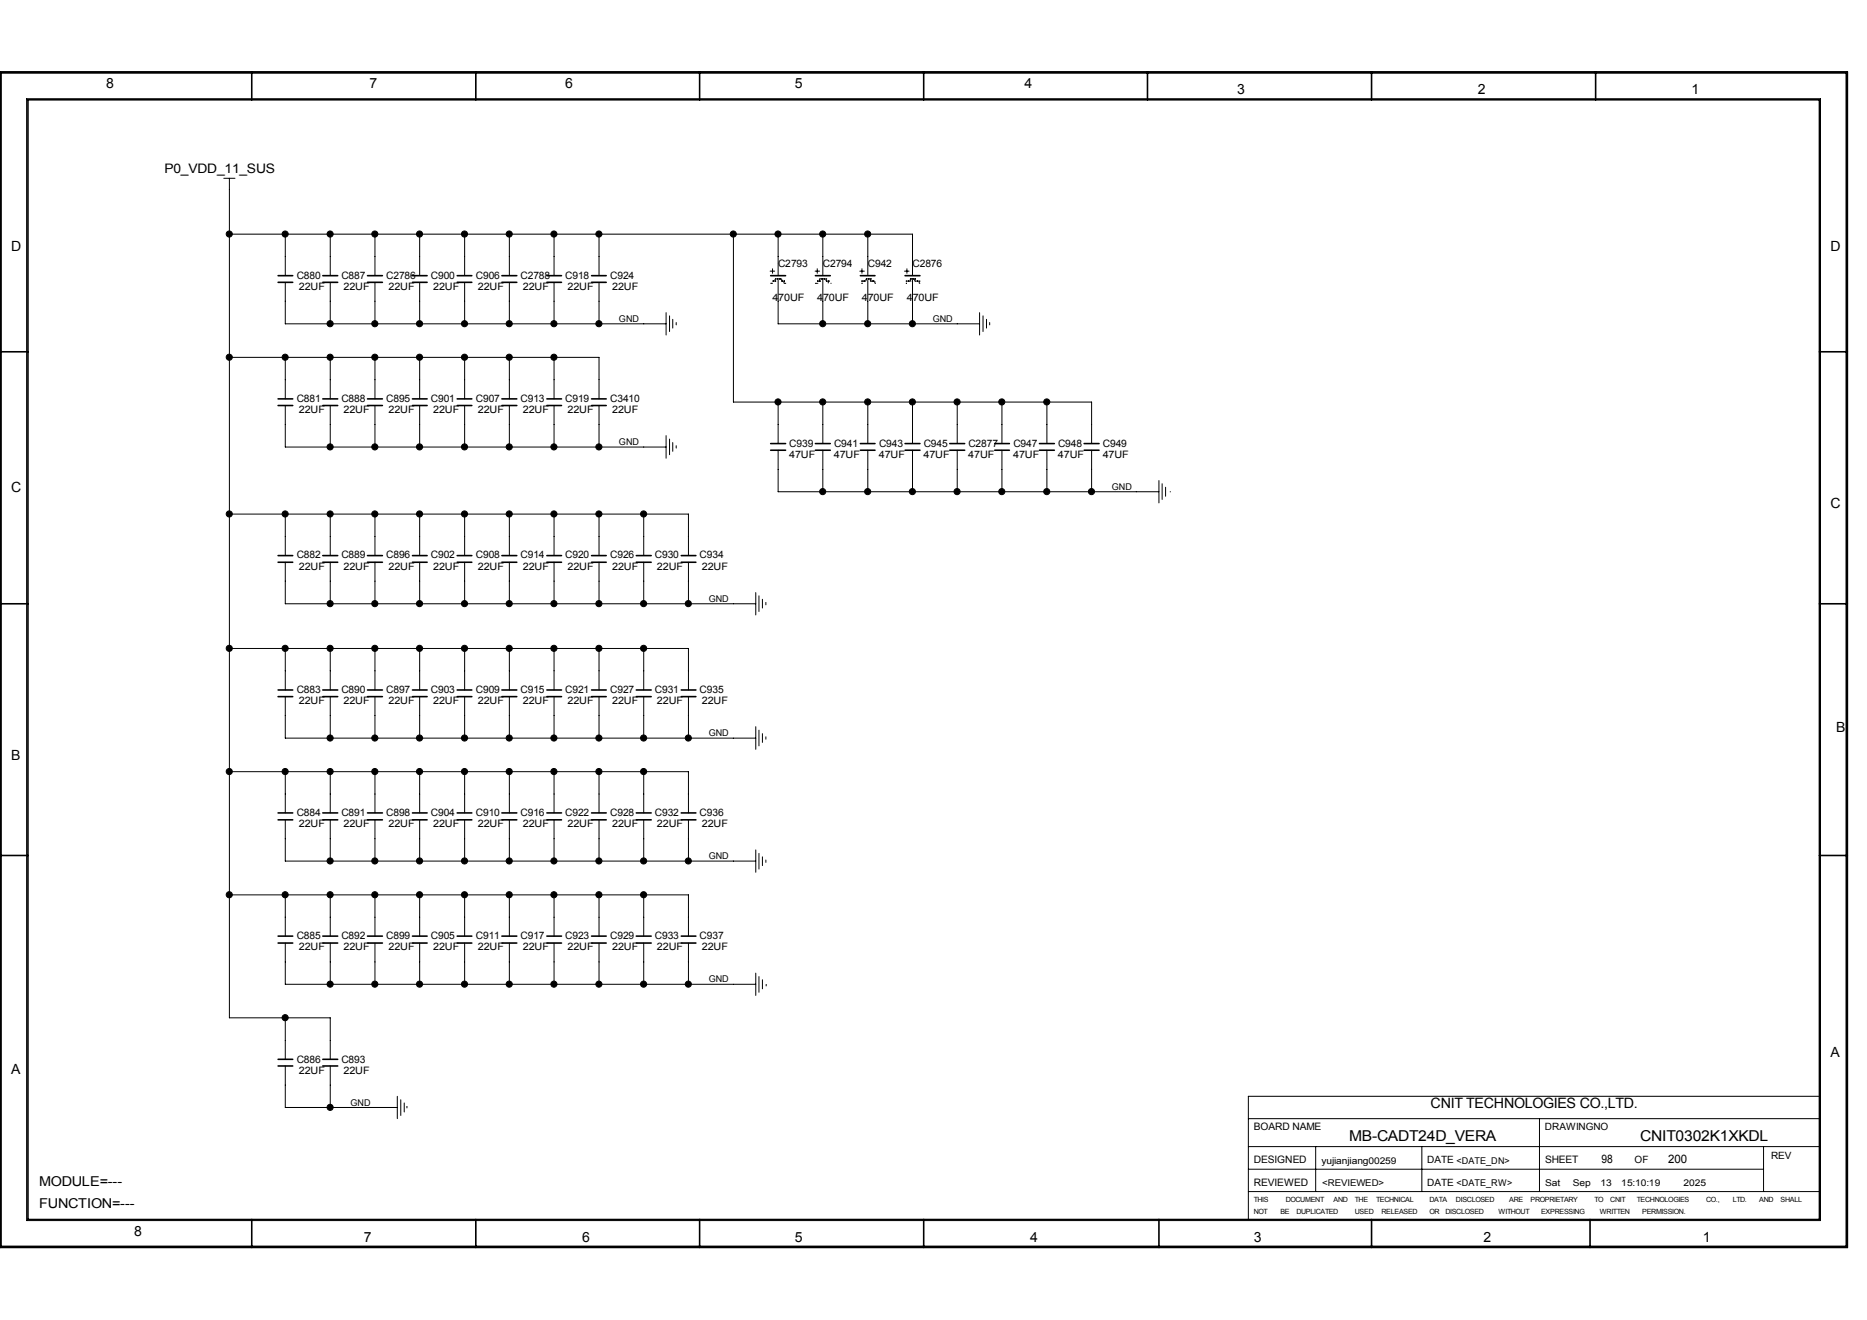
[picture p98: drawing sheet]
<svg xmlns="http://www.w3.org/2000/svg" width="297mm" height="210mm" viewBox="0 0 297 210" stroke-linecap="round" stroke-linejoin="round" font-family="sans-serif">
<defs><g id="words">
<g font-size="2.4">
<text x="214.6" y="181.5">MB-CADT24D_VERA</text>
<text x="260.9" y="181.5">CNIT0302K1XKDL</text>
</g>
<text font-size="2.3" x="227.6" y="176.3">CNIT TECHNOLOGIES CO.,LTD.</text>
<g font-size="2.2">
<text x="16.9" y="14.1">8</text>
<text x="58.8" y="14.1">7</text>
<text x="89.9" y="14.1">6</text>
<text x="126.4" y="14.1">5</text>
<text x="163" y="14.1">4</text>
<text x="196.8" y="15">3</text>
<text x="235.1" y="15">2</text>
<text x="269.1" y="15">1</text>
<text x="1.8" y="39.9">D</text>
<text x="291.2" y="39.9">D</text>
<text x="1.8" y="78.2">C</text>
<text x="291.2" y="80.9">C</text>
<text x="292.1" y="116.5">B</text>
<text x="1.8" y="121">B</text>
<text x="1.8" y="170.8">A</text>
<text x="291.2" y="168.2">A</text>
<text x="6.2" y="188.7">MODULE=---</text>
<text x="6.2" y="192.2">FUNCTION=---</text>
<text x="21.3" y="196.6">8</text>
<text x="57.9" y="197.5">7</text>
<text x="92.6" y="197.5">6</text>
<text x="126.4" y="197.5">5</text>
<text x="163.9" y="197.5">4</text>
<text x="199.5" y="197.5">3</text>
<text x="236" y="197.5">2</text>
<text x="270.9" y="197.5">1</text>
</g>
<text font-size="2.1" x="26.2" y="27.5">P0_VDD_11_SUS</text>
<g font-size="1.9">
<text x="254.7" y="185">98</text>
<text x="265.4" y="185">200</text>
</g>
<g font-size="1.6">
<text x="47.2" y="44.3">C880</text>
<text x="47.5" y="46.1">22UF</text>
<text x="54.3" y="44.3">C887</text>
<text x="54.6" y="46.1">22UF</text>
<text x="61.4" y="44.3">C2786</text>
<text x="61.8" y="46.1">22UF</text>
<text x="68.5" y="44.3">C900</text>
<text x="68.9" y="46.1">22UF</text>
<text x="75.7" y="44.3">C906</text>
<text x="76" y="46.1">22UF</text>
<text x="82.8" y="44.3">C2788</text>
<text x="83.2" y="46.1">22UF</text>
<text x="89.9" y="44.3">C918</text>
<text x="90.3" y="46.1">22UF</text>
<text x="97.1" y="44.3">C924</text>
<text x="97.4" y="46.1">22UF</text>
<text x="122.9" y="47.9">470UF</text>
<text x="123.8" y="42.5">C2793</text>
<text x="130" y="47.9">470UF</text>
<text x="130.9" y="42.5">C2794</text>
<text x="137.1" y="47.9">470UF</text>
<text x="138.1" y="42.5">C942</text>
<text x="144.3" y="47.9">470UF</text>
<text x="145.2" y="42.5">C2876</text>
<text x="47.2" y="63.9">C881</text>
<text x="47.5" y="65.7">22UF</text>
<text x="54.3" y="63.9">C888</text>
<text x="54.6" y="65.7">22UF</text>
<text x="61.4" y="63.9">C895</text>
<text x="61.8" y="65.7">22UF</text>
<text x="68.5" y="63.9">C901</text>
<text x="68.9" y="65.7">22UF</text>
<text x="75.7" y="63.9">C907</text>
<text x="76" y="65.7">22UF</text>
<text x="82.8" y="63.9">C913</text>
<text x="83.2" y="65.7">22UF</text>
<text x="89.9" y="63.9">C919</text>
<text x="90.3" y="65.7">22UF</text>
<text x="97.1" y="63.9">C3410</text>
<text x="97.4" y="65.7">22UF</text>
<text x="125.6" y="71.1">C939</text>
<text x="132.7" y="71.1">C941</text>
<text x="139.8" y="71.1">C943</text>
<text x="146.9" y="71.1">C945</text>
<text x="154.1" y="71.1">C2877</text>
<text x="161.2" y="71.1">C947</text>
<text x="168.3" y="71.1">C948</text>
<text x="175.4" y="71.1">C949</text>
<text x="125.5" y="72.8">47UF</text>
<text x="132.7" y="72.8">47UF</text>
<text x="139.8" y="72.8">47UF</text>
<text x="146.9" y="72.8">47UF</text>
<text x="154" y="72.8">47UF</text>
<text x="161.2" y="72.8">47UF</text>
<text x="168.3" y="72.8">47UF</text>
<text x="175.4" y="72.8">47UF</text>
<text x="47.2" y="88.9">C882</text>
<text x="54.3" y="88.9">C889</text>
<text x="61.4" y="88.9">C896</text>
<text x="68.5" y="88.9">C902</text>
<text x="75.7" y="88.9">C908</text>
<text x="82.8" y="88.9">C914</text>
<text x="89.9" y="88.9">C920</text>
<text x="97.1" y="88.9">C926</text>
<text x="104.2" y="88.9">C930</text>
<text x="111.3" y="88.9">C934</text>
<text x="47.5" y="90.6">22UF</text>
<text x="54.6" y="90.6">22UF</text>
<text x="61.8" y="90.6">22UF</text>
<text x="68.9" y="90.6">22UF</text>
<text x="76" y="90.6">22UF</text>
<text x="83.2" y="90.6">22UF</text>
<text x="90.3" y="90.6">22UF</text>
<text x="97.4" y="90.6">22UF</text>
<text x="104.5" y="90.6">22UF</text>
<text x="111.7" y="90.6">22UF</text>
<text x="47.2" y="110.2">C883</text>
<text x="47.5" y="112">22UF</text>
<text x="54.3" y="110.2">C890</text>
<text x="54.6" y="112">22UF</text>
<text x="61.4" y="110.2">C897</text>
<text x="61.8" y="112">22UF</text>
<text x="68.5" y="110.2">C903</text>
<text x="68.9" y="112">22UF</text>
<text x="75.7" y="110.2">C909</text>
<text x="76" y="112">22UF</text>
<text x="82.8" y="110.2">C915</text>
<text x="83.2" y="112">22UF</text>
<text x="89.9" y="110.2">C921</text>
<text x="90.3" y="112">22UF</text>
<text x="97.1" y="110.2">C927</text>
<text x="97.4" y="112">22UF</text>
<text x="104.2" y="110.2">C931</text>
<text x="104.5" y="112">22UF</text>
<text x="111.3" y="110.2">C935</text>
<text x="111.7" y="112">22UF</text>
<text x="47.2" y="129.8">C884</text>
<text x="47.5" y="131.6">22UF</text>
<text x="54.3" y="129.8">C891</text>
<text x="54.6" y="131.6">22UF</text>
<text x="61.4" y="129.8">C898</text>
<text x="61.8" y="131.6">22UF</text>
<text x="68.5" y="129.8">C904</text>
<text x="68.9" y="131.6">22UF</text>
<text x="75.7" y="129.8">C910</text>
<text x="76" y="131.6">22UF</text>
<text x="82.8" y="129.8">C916</text>
<text x="83.2" y="131.6">22UF</text>
<text x="89.9" y="129.8">C922</text>
<text x="90.3" y="131.6">22UF</text>
<text x="97.1" y="129.8">C928</text>
<text x="97.4" y="131.6">22UF</text>
<text x="104.2" y="129.8">C932</text>
<text x="104.5" y="131.6">22UF</text>
<text x="111.3" y="129.8">C936</text>
<text x="111.7" y="131.6">22UF</text>
<text x="47.2" y="149.4">C885</text>
<text x="54.3" y="149.4">C892</text>
<text x="61.4" y="149.4">C899</text>
<text x="68.5" y="149.4">C905</text>
<text x="75.7" y="149.4">C911</text>
<text x="82.8" y="149.4">C917</text>
<text x="89.9" y="149.4">C923</text>
<text x="97.1" y="149.4">C929</text>
<text x="104.2" y="149.4">C933</text>
<text x="111.3" y="149.4">C937</text>
<text x="47.5" y="151.2">22UF</text>
<text x="54.6" y="151.2">22UF</text>
<text x="61.8" y="151.2">22UF</text>
<text x="68.9" y="151.2">22UF</text>
<text x="76" y="151.2">22UF</text>
<text x="83.2" y="151.2">22UF</text>
<text x="90.3" y="151.2">22UF</text>
<text x="97.4" y="151.2">22UF</text>
<text x="104.5" y="151.2">22UF</text>
<text x="111.7" y="151.2">22UF</text>
<text x="47.2" y="169">C886</text>
<text x="47.5" y="170.8">22UF</text>
<text x="54.3" y="169">C893</text>
<text x="54.6" y="170.8">22UF</text>
<text x="199.5" y="179.7">BOARD NAME</text>
<text x="245.8" y="179.7">DRAWINGNO</text>
<text x="199.5" y="185.1">DESIGNED</text>
<text x="227.1" y="185.1">DATE &lt;DATE_DN&gt;</text>
<text x="245.8" y="185">SHEET</text>
<text x="260" y="185.1">OF</text>
<text x="281.7" y="184.4">REV</text>
<text x="199.5" y="188.6">REVIEWED</text>
<text x="227.1" y="188.7">DATE &lt;DATE_RW&gt;</text>
</g>
<g font-size="1.5">
<text x="98.5" y="51.2">GND</text>
<text x="148.4" y="51.2">GND</text>
<text x="98.5" y="70.8">GND</text>
<text x="176.9" y="77.9">GND</text>
<text x="112.7" y="95.7">GND</text>
<text x="112.7" y="117.1">GND</text>
<text x="112.7" y="136.7">GND</text>
<text x="112.7" y="156.3">GND</text>
<text x="55.8" y="175.9">GND</text>
<text x="210.2" y="185.1">yujianjiang00259</text>
<text x="210.3" y="188.7">&lt;REVIEWED&gt;</text>
<text x="245.8" y="188.7">Sat</text>
<text x="250.2" y="188.7">Sep</text>
<text x="254.6" y="188.7">13</text>
<text x="257.9" y="188.7">15:10:19</text>
<text x="267.8" y="188.7">2025</text>
</g>
<g font-size="1.1">
<text x="199.4" y="191.3">THIS</text>
<text x="204.5" y="191.3">DOCUMENT</text>
<text x="212.1" y="191.3">AND</text>
<text x="215.5" y="191.3">THE</text>
<text x="218.9" y="191.3">TECHNICAL</text>
<text x="227.4" y="191.3">DATA</text>
<text x="231.6" y="191.3">DISCLOSED</text>
<text x="240.1" y="191.3">ARE</text>
<text x="243.5" y="191.3">PROPRIETARY</text>
<text x="253.6" y="191.3">TO</text>
<text x="256.2" y="191.3">CNIT</text>
<text x="260.4" y="191.3">TECHNOLOGIES</text>
<text x="271.4" y="191.3">CO.,</text>
<text x="275.6" y="191.3">LTD.</text>
<text x="279.9" y="191.3">AND</text>
<text x="283.3" y="191.3">SHALL</text>
<text x="199.4" y="193.1">NOT</text>
<text x="203.7" y="193.1">BE</text>
<text x="206.2" y="193.1">DUPLICATED</text>
<text x="215.5" y="193.1">USED</text>
<text x="219.8" y="193.1">RELEASED</text>
<text x="227.4" y="193.1">OR</text>
<text x="229.9" y="193.1">DISCLOSED</text>
<text x="238.4" y="193.1">WITHOUT</text>
<text x="245.2" y="193.1">EXPRESSING</text>
<text x="254.5" y="193.1">WRITTEN</text>
<text x="261.2" y="193.1">PERMISSION.</text>
</g>
</g></defs>
<g fill="none" stroke="#000" stroke-width=".25">
<path d="M0 11.4h293.9v187.1h-293.9zM.2 11.6h293.5v186.7h-293.5zM4.4 15.9h285v178.1h-285zM40 11.4v4.5M75.7 11.4v4.5M111.3 11.4v4.5M146.9 11.4v4.5M182.5 11.4v4.5M218.2 11.4v4.5M253.8 11.4v4.5M0 56h4.4M44.2 44.9h2.4"/>
<path d="M44.2 43.9h2.4M51.4 44.9h2.3M51.4 43.9h2.3M58.5 44.9h2.3M58.5 43.9h2.3M65.6 44.9h2.3M65.6 43.9h2.3M72.7 44.9h2.4M72.7 43.9h2.4M79.8 44.9h2.4M79.8 43.9h2.4M87 44.9h2.3"/>
<path d="M87 43.9h2.3M94.1 44.9h2.3M94.1 43.9h2.3M122.6 43.9h2.4M129.7 43.9h2.4M136.9 43.9h2.3M144 43.9h2.3M289.4 56h4.5M44.2 64.5h2.4M44.2 63.5h2.4M51.4 64.5h2.3M51.4 63.5h2.3"/>
<path d="M58.5 64.5h2.3M58.5 63.5h2.3M65.6 64.5h2.3M65.6 63.5h2.3M72.7 64.5h2.4M72.7 63.5h2.4M79.8 64.5h2.4M79.8 63.5h2.4M87 64.5h2.3M87 63.5h2.3M94.1 64.5h2.3M94.1 63.5h2.3"/>
<path d="M122.6 71.6h2.4M122.6 70.6h2.4M129.7 71.6h2.4M129.7 70.6h2.4M136.9 71.6h2.3M136.9 70.6h2.3M144 71.6h2.3M144 70.6h2.3M151.1 71.6h2.4M151.1 70.6h2.4M158.2 71.6h2.4M158.2 70.6h2.4"/>
<path d="M165.4 71.6h2.3M165.4 70.6h2.3M172.5 71.6h2.3M172.5 70.6h2.3M0 96.1h4.4M44.2 89.5h2.4M44.2 88.4h2.4M51.4 89.5h2.3M51.4 88.4h2.3M58.5 89.5h2.3M58.5 88.4h2.3M65.6 89.5h2.3"/>
<path d="M65.6 88.4h2.3M72.7 89.5h2.4M72.7 88.4h2.4M79.8 89.5h2.4M79.8 88.4h2.4M87 89.5h2.3M87 88.4h2.3M94.1 89.5h2.3M94.1 88.4h2.3M101.2 89.5h2.4M101.2 88.4h2.4M108.4 89.5h2.3"/>
<path d="M108.4 88.4h2.3M289.4 96.1h4.5M44.2 110.8h2.4M44.2 109.8h2.4M51.4 110.8h2.3M51.4 109.8h2.3M58.5 110.8h2.3M58.5 109.8h2.3M65.6 110.8h2.3M65.6 109.8h2.3M72.7 110.8h2.4M72.7 109.8h2.4"/>
<path d="M79.8 110.8h2.4M79.8 109.8h2.4M87 110.8h2.3M87 109.8h2.3M94.1 110.8h2.3M94.1 109.8h2.3M101.2 110.8h2.4M101.2 109.8h2.4M108.4 110.8h2.3M108.4 109.8h2.3M0 136.1h4.4M44.2 130.4h2.4"/>
<path d="M44.2 129.3h2.4M51.4 130.4h2.3M51.4 129.3h2.3M58.5 130.4h2.3M58.5 129.3h2.3M65.6 130.4h2.3M65.6 129.3h2.3M72.7 130.4h2.4M72.7 129.3h2.4M79.8 130.4h2.4M79.8 129.3h2.4M87 130.4h2.3"/>
<path d="M87 129.3h2.3M94.1 130.4h2.3M94.1 129.3h2.3M101.2 130.4h2.4M101.2 129.3h2.4M108.4 130.4h2.3M108.4 129.3h2.3M289.4 136.1h4.5M44.2 150h2.4M44.2 148.9h2.4M51.4 150h2.3M51.4 148.9h2.3"/>
<path d="M58.5 150h2.3M58.5 148.9h2.3M65.6 150h2.3M65.6 148.9h2.3M72.7 150h2.4M72.7 148.9h2.4M79.8 150h2.4M79.8 148.9h2.4M87 150h2.3M87 148.9h2.3M94.1 150h2.3M94.1 148.9h2.3"/>
<path d="M101.2 150h2.4M101.2 148.9h2.4M108.4 150h2.3M108.4 148.9h2.3M44.2 169.6h2.4M44.2 168.5h2.4M51.4 169.6h2.3M51.4 168.5h2.3M40 194v4.5M75.7 194v4.5M111.3 194v4.5M146.9 194v4.5"/>
<path d="M184.4 194v4.5M218.2 194v4.5M252.9 194v4.5"/>
</g>
<g fill="none" stroke="#000" stroke-width=".16">
<path d="M4.2 15.7h285.4v178.5h-285.4zM35.6 28.4h1.8M36.5 28.4v133.5h16v6.6M36.5 37.3h108.7v6.6M45.4 37.3v6.6M52.5 37.3v6.6M59.6 37.3v6.6M66.8 37.3v6.6M73.9 37.3v6.6M81 37.3v6.6M88.1 37.3v6.6M95.3 37.3v6.6"/>
<path d="M116.7 37.3v26.7h57v6.6M123.8 37.3v6.6M130.9 37.3v6.6M138 37.3v6.6M36.5 56.9h58.8v6.6M45.4 44.9v6.6h60.6M45.4 56.9v6.6M52.5 44.9v6.6M52.5 56.9v6.6M59.6 44.9v6.6M59.6 56.9v6.6M66.8 44.9v6.6"/>
<path d="M66.8 56.9v6.6M73.9 44.9v6.6M73.9 56.9v6.6M81 44.9v6.6M81 56.9v6.6M88.1 44.9v6.6M88.1 56.9v6.6M95.3 44.9v6.6M106 49.7v3.6M106.5 50.2v2.5M107 50.8v1.4M107.6 51.3v.4"/>
<path d="M122.5 43.1h.7M122.6 45.1h.1M122.6 45.1h.3M122.9 42.8v.7M122.9 44.7h.1M122.9 44.7h.4M123.3 44.7h.1M123.3 44.4h.1M123.3 44.4v.3M123.3 44.4h.3M123.6 44.4h.1M123.8 44.6v6.9h32"/>
<path d="M124 44.4h.1M124 44.4h.4v.3M124.4 44.7h.1M124.4 44.7h.3M124.7 44.7h.1M124.7 44.7v.4h.4M129.6 45.1h.4M129.7 43.1h.7M130 44.7h.1M130 45.1h.1M130 44.7h.4M130 42.8v.7"/>
<path d="M130.4 44.7h.1M130.4 44.4h.1M130.4 44.4h1M130.4 44.4v.3M130.7 44.4h.1M130.9 44.6v6.9M131.1 44.4h.1M131.4 44.7h.1M131.4 44.4h.1M131.4 44.7h.4M131.4 44.4v.3M131.8 44.7h.1"/>
<path d="M131.8 44.7v.4M132.1 45.1h.1M136.8 43.1h.7M137.1 44.7h.1M137.1 45.1h.1M137.1 42.8v.7M137.4 44.7h.1M137.8 44.4h.1M137.8 44.4v.3h-.7M137.8 44.4h.7M138 44.6v6.9M138.1 44.4h.1"/>
<path d="M138.5 44.7h.1M138.5 44.4h.1M138.5 44.7h.7v.4M138.5 44.4v.3M138.8 44.7h.1M139.2 45.1h.1M143.9 43.1h.7M144.1 44.7h.1M144.1 45.1h.1M144.1 44.7h.7M144.3 42.8v.7M144.5 44.7h.1"/>
<path d="M144.8 44.7h.1M144.8 44.4h.1M144.8 44.4h.7M144.8 44.4v.3M145.2 44.6v6.9M145.2 44.4h.1M145.5 44.7h.1M145.5 44.4h.1M145.5 44.7h.7M145.5 44.4v.3M145.9 44.7h.1M146.2 44.7h.1"/>
<path d="M146.2 45.1h.1M146.2 44.7v.4M155.8 49.7v3.6M156.4 50.2v2.5M156.9 50.8v1.4M157.4 51.3v.4M45.4 64.5v6.6h60.6M52.5 64.5v6.6M59.6 64.5v6.6M66.8 64.5v6.6M73.9 64.5v6.6M81 64.5v6.6"/>
<path d="M88.1 64.5v6.6M95.3 64.5v6.6M106 69.3v3.6M106.5 69.8v2.5M107 70.4v1.4M107.6 70.9v.4M123.8 64v6.6M123.8 71.6v6.6h60.6M130.9 64v6.6M130.9 71.6v6.6M138 64v6.6M138 71.6v6.6"/>
<path d="M145.2 64v6.6M145.2 71.6v6.6M152.3 64v6.6M152.3 71.6v6.6M159.4 64v6.6M159.4 71.6v6.6M166.5 64v6.6M166.5 71.6v6.6M173.7 71.6v6.6M184.4 76.5v3.5M184.9 77v2.5M185.4 77.5v1.5"/>
<path d="M186.1 78.2h.1M36.5 81.8h73v6.6M45.4 81.8v6.6M45.4 89.5v6.6h74.8M52.5 81.8v6.6M52.5 89.5v6.6M59.6 81.8v6.6M59.6 89.5v6.6M66.8 81.8v6.6M66.8 89.5v6.6M73.9 81.8v6.6M73.9 89.5v6.6"/>
<path d="M81 81.8v6.6M81 89.5v6.6M88.1 81.8v6.6M88.1 89.5v6.6M95.3 81.8v6.6M95.3 89.5v6.6M102.4 81.8v6.6M102.4 89.5v6.6M109.5 89.5v6.6M120.2 94.3v3.5M120.7 94.8v2.5M121.3 95.3v1.4"/>
<path d="M121.8 95.8v.4M36.5 103.2h73v6.6M45.4 103.2v6.6M45.4 110.8v6.6h74.8M52.5 103.2v6.6M52.5 110.8v6.6M59.6 103.2v6.6M59.6 110.8v6.6M66.8 103.2v6.6M66.8 110.8v6.6M73.9 103.2v6.6M73.9 110.8v6.6"/>
<path d="M81 103.2v6.6M81 110.8v6.6M88.1 103.2v6.6M88.1 110.8v6.6M95.3 103.2v6.6M95.3 110.8v6.6M102.4 103.2v6.6M102.4 110.8v6.6M109.5 110.8v6.6M120.2 115.6v3.6M120.7 116.2v2.5M121.3 116.7v1.4"/>
<path d="M121.8 117.2v.4M36.5 122.8h73v6.5M45.4 122.8v6.5M45.4 130.4v6.6h74.8M52.5 122.8v6.5M52.5 130.4v6.6M59.6 122.8v6.5M59.6 130.4v6.6M66.8 122.8v6.5M66.8 130.4v6.6M73.9 122.8v6.5M73.9 130.4v6.6"/>
<path d="M81 122.8v6.5M81 130.4v6.6M88.1 122.8v6.5M88.1 130.4v6.6M95.3 122.8v6.5M95.3 130.4v6.6M102.4 122.8v6.5M102.4 130.4v6.6M109.5 130.4v6.6M120.2 135.2v3.6M120.7 135.8v2.5M121.3 136.3v1.4"/>
<path d="M121.8 136.8v.4M36.5 142.4h73v6.5M45.4 142.4v6.5M45.4 150v6.6h74.8M52.5 142.4v6.5M52.5 150v6.6M59.6 142.4v6.5M59.6 150v6.6M66.8 142.4v6.5M66.8 150v6.6M73.9 142.4v6.5M73.9 150v6.6"/>
<path d="M81 142.4v6.5M81 150v6.6M88.1 142.4v6.5M88.1 150v6.6M95.3 142.4v6.5M95.3 150v6.6M102.4 142.4v6.5M102.4 150v6.6M109.5 150v6.6M120.2 154.8v3.6M120.7 155.4v2.5M121.3 155.9v1.4"/>
<path d="M121.9 156.6v.3M45.4 161.9v6.6M45.4 169.6v6.6h17.8M52.5 169.6v6.6M63.2 174.4v3.6M63.8 175v2.5M64.3 175.5v1.4M64.7 176v.3M198.6 178h90.8M244.9 178v11.6M289.4 174.4h-90.8v19.6M198.6 189.6h90.8"/>
<path d="M198.6 186h81.9M198.6 182.4h90.8M209.3 182.4v7.2M226.2 182.4v7.2M280.5 182.4v7.2"/>
</g>
<g fill="#000" stroke="#000" stroke-width=".16">
<circle cx="36.5" cy="37.2" r=".49"/>
<circle cx="45.4" cy="37.2" r=".49"/>
<circle cx="52.5" cy="37.2" r=".49"/>
<circle cx="59.6" cy="37.2" r=".49"/>
<circle cx="66.7" cy="37.2" r=".49"/>
<circle cx="73.9" cy="37.2" r=".49"/>
<circle cx="81" cy="37.2" r=".49"/>
<circle cx="88.1" cy="37.2" r=".49"/>
<circle cx="95.3" cy="37.2" r=".49"/>
<circle cx="116.6" cy="37.2" r=".49"/>
<circle cx="123.8" cy="37.2" r=".49"/>
<circle cx="130.9" cy="37.2" r=".49"/>
<circle cx="138" cy="37.2" r=".49"/>
<circle cx="36.5" cy="56.8" r=".49"/>
<circle cx="45.4" cy="56.8" r=".49"/>
<circle cx="52.5" cy="51.5" r=".49"/>
<circle cx="52.5" cy="56.8" r=".49"/>
<circle cx="59.6" cy="56.8" r=".49"/>
<circle cx="59.6" cy="51.5" r=".49"/>
<circle cx="66.7" cy="56.8" r=".49"/>
<circle cx="66.7" cy="51.5" r=".49"/>
<circle cx="73.9" cy="56.8" r=".49"/>
<circle cx="73.9" cy="51.5" r=".49"/>
<circle cx="81" cy="56.8" r=".49"/>
<circle cx="81" cy="51.5" r=".49"/>
<circle cx="88.1" cy="56.8" r=".49"/>
<circle cx="88.1" cy="51.5" r=".49"/>
<circle cx="95.3" cy="51.5" r=".49"/>
<circle cx="130.9" cy="51.5" r=".49"/>
<circle cx="138" cy="51.5" r=".49"/>
<circle cx="145.1" cy="51.5" r=".49"/>
<circle cx="52.5" cy="71.1" r=".49"/>
<circle cx="59.6" cy="71.1" r=".49"/>
<circle cx="66.7" cy="71.1" r=".49"/>
<circle cx="73.9" cy="71.1" r=".49"/>
<circle cx="81" cy="71.1" r=".49"/>
<circle cx="88.1" cy="71.1" r=".49"/>
<circle cx="95.3" cy="71.1" r=".49"/>
<circle cx="123.8" cy="63.9" r=".49"/>
<circle cx="130.9" cy="63.9" r=".49"/>
<circle cx="130.9" cy="78.2" r=".49"/>
<circle cx="138" cy="63.9" r=".49"/>
<circle cx="138" cy="78.2" r=".49"/>
<circle cx="145.1" cy="63.9" r=".49"/>
<circle cx="145.1" cy="78.2" r=".49"/>
<circle cx="152.3" cy="63.9" r=".49"/>
<circle cx="152.3" cy="78.2" r=".49"/>
<circle cx="159.4" cy="63.9" r=".49"/>
<circle cx="159.4" cy="78.2" r=".49"/>
<circle cx="166.5" cy="63.9" r=".49"/>
<circle cx="166.5" cy="78.2" r=".49"/>
<circle cx="173.6" cy="78.2" r=".49"/>
<circle cx="36.5" cy="81.8" r=".49"/>
<circle cx="45.4" cy="81.8" r=".49"/>
<circle cx="52.5" cy="96" r=".49"/>
<circle cx="52.5" cy="81.8" r=".49"/>
<circle cx="59.6" cy="96" r=".49"/>
<circle cx="59.6" cy="81.8" r=".49"/>
<circle cx="66.7" cy="96" r=".49"/>
<circle cx="66.7" cy="81.8" r=".49"/>
<circle cx="73.9" cy="96" r=".49"/>
<circle cx="73.9" cy="81.8" r=".49"/>
<circle cx="81" cy="96" r=".49"/>
<circle cx="81" cy="81.8" r=".49"/>
<circle cx="88.1" cy="81.8" r=".49"/>
<circle cx="88.1" cy="96" r=".49"/>
<circle cx="95.3" cy="96" r=".49"/>
<circle cx="95.3" cy="81.8" r=".49"/>
<circle cx="102.4" cy="96" r=".49"/>
<circle cx="102.4" cy="81.8" r=".49"/>
<circle cx="109.5" cy="96" r=".49"/>
<circle cx="36.5" cy="103.1" r=".49"/>
<circle cx="45.4" cy="103.1" r=".49"/>
<circle cx="52.5" cy="103.1" r=".49"/>
<circle cx="52.5" cy="117.4" r=".49"/>
<circle cx="59.6" cy="103.1" r=".49"/>
<circle cx="59.6" cy="117.4" r=".49"/>
<circle cx="66.7" cy="103.1" r=".49"/>
<circle cx="66.7" cy="117.4" r=".49"/>
<circle cx="73.9" cy="103.1" r=".49"/>
<circle cx="73.9" cy="117.4" r=".49"/>
<circle cx="81" cy="103.1" r=".49"/>
<circle cx="81" cy="117.4" r=".49"/>
<circle cx="88.1" cy="117.4" r=".49"/>
<circle cx="88.1" cy="103.1" r=".49"/>
<circle cx="95.3" cy="103.1" r=".49"/>
<circle cx="95.3" cy="117.4" r=".49"/>
<circle cx="102.4" cy="117.4" r=".49"/>
<circle cx="102.4" cy="103.1" r=".49"/>
<circle cx="109.5" cy="117.4" r=".49"/>
<circle cx="36.5" cy="122.7" r=".49"/>
<circle cx="45.4" cy="122.7" r=".49"/>
<circle cx="52.5" cy="122.7" r=".49"/>
<circle cx="52.5" cy="137" r=".49"/>
<circle cx="59.6" cy="122.7" r=".49"/>
<circle cx="59.6" cy="137" r=".49"/>
<circle cx="66.7" cy="122.7" r=".49"/>
<circle cx="66.7" cy="137" r=".49"/>
<circle cx="73.9" cy="122.7" r=".49"/>
<circle cx="73.9" cy="137" r=".49"/>
<circle cx="81" cy="122.7" r=".49"/>
<circle cx="81" cy="137" r=".49"/>
<circle cx="88.1" cy="122.7" r=".49"/>
<circle cx="88.1" cy="137" r=".49"/>
<circle cx="95.3" cy="122.7" r=".49"/>
<circle cx="95.3" cy="137" r=".49"/>
<circle cx="102.4" cy="122.7" r=".49"/>
<circle cx="102.4" cy="137" r=".49"/>
<circle cx="109.5" cy="137" r=".49"/>
<circle cx="36.5" cy="142.3" r=".49"/>
<circle cx="45.4" cy="142.3" r=".49"/>
<circle cx="52.5" cy="142.3" r=".49"/>
<circle cx="52.5" cy="156.6" r=".49"/>
<circle cx="59.6" cy="142.3" r=".49"/>
<circle cx="59.6" cy="156.6" r=".49"/>
<circle cx="66.7" cy="142.3" r=".49"/>
<circle cx="66.7" cy="156.6" r=".49"/>
<circle cx="73.9" cy="142.3" r=".49"/>
<circle cx="73.9" cy="156.6" r=".49"/>
<circle cx="81" cy="142.3" r=".49"/>
<circle cx="81" cy="156.6" r=".49"/>
<circle cx="88.1" cy="142.3" r=".49"/>
<circle cx="88.1" cy="156.6" r=".49"/>
<circle cx="95.3" cy="142.3" r=".49"/>
<circle cx="95.3" cy="156.6" r=".49"/>
<circle cx="102.4" cy="142.3" r=".49"/>
<circle cx="102.4" cy="156.6" r=".49"/>
<circle cx="109.5" cy="156.6" r=".49"/>
<circle cx="45.4" cy="161.9" r=".49"/>
<circle cx="52.5" cy="176.2" r=".49"/>
</g>
<use href="#words"/>
</svg>
